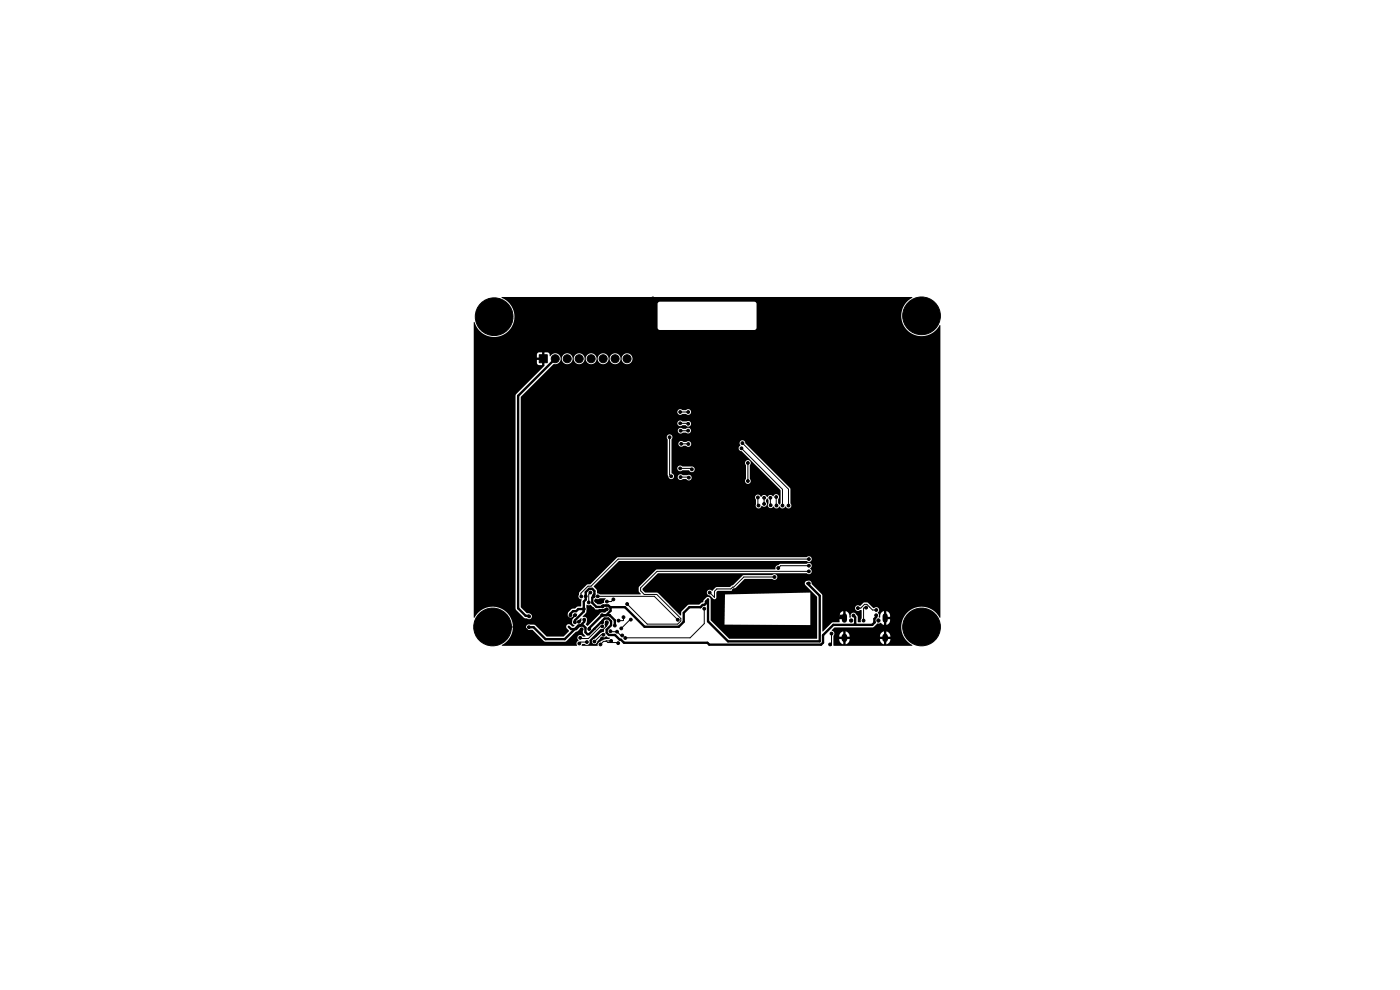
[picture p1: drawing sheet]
<svg xmlns="http://www.w3.org/2000/svg" width="297mm" height="210mm" viewBox="0 0 297 210" stroke-linecap="round" stroke-linejoin="round" font-family="sans-serif">
<g fill="#000" stroke="#000" stroke-width=".21">
<path d="M114.4 75.3h1.7v1.7h-1.7z"/>
<circle cx="104.8" cy="67.2" r="4"/>
<circle cx="117.8" cy="76.1" r=".85"/>
<circle cx="120.3" cy="76.1" r=".85"/>
<circle cx="122.9" cy="76.1" r=".85"/>
<circle cx="125.4" cy="76.1" r=".85"/>
<circle cx="128" cy="76.1" r=".85"/>
<circle cx="130.5" cy="76.1" r=".85"/>
<circle cx="133" cy="76.1" r=".85"/>
<circle cx="138.5" cy="63.3" r=".3"/>
<circle cx="195.5" cy="67" r="4"/>
<circle cx="142.1" cy="92.8" r=".3"/>
<circle cx="144.3" cy="99.4" r=".3"/>
<circle cx="144.3" cy="89.8" r=".3"/>
<circle cx="144.3" cy="87.4" r=".3"/>
<circle cx="144.4" cy="91.4" r=".3"/>
<circle cx="144.5" cy="94.1" r=".3"/>
<circle cx="146" cy="91.4" r=".3"/>
<circle cx="146" cy="89.9" r=".3"/>
<circle cx="146" cy="87.4" r=".3"/>
<circle cx="146" cy="94.2" r=".3"/>
<circle cx="146.8" cy="99.6" r=".3"/>
<circle cx="157.3" cy="95.1" r=".3"/>
<circle cx="157.5" cy="94" r=".3"/>
<circle cx="158.7" cy="98.2" r=".3"/>
<circle cx="142.4" cy="101" r=".3"/>
<circle cx="144.4" cy="101.2" r=".3"/>
<circle cx="146.1" cy="101.3" r=".3"/>
<circle cx="158.7" cy="102" r=".3"/>
<circle cx="160.8" cy="105.5" r=".3"/>
<circle cx="160.9" cy="107.2" r=".3"/>
<circle cx="162.1" cy="105.6" r=".3"/>
<circle cx="162.1" cy="106.9" r=".3"/>
<circle cx="163.4" cy="105.6" r=".3"/>
<circle cx="163.5" cy="107.2" r=".3"/>
<circle cx="164.7" cy="105.4" r=".3"/>
<circle cx="164.7" cy="107.2" r=".3"/>
<circle cx="166" cy="107.2" r=".3"/>
<circle cx="167.3" cy="107.2" r=".3"/>
<circle cx="171.6" cy="118.6" r=".3"/>
<circle cx="104.5" cy="133" r="4"/>
<circle cx="112.2" cy="133.1" r=".3"/>
<circle cx="112.2" cy="130.8" r=".3"/>
<circle cx="113.9" cy="135.5" r=".3"/>
<circle cx="115.1" cy="126" r=".3"/>
<circle cx="118.5" cy="126.3" r=".3"/>
<circle cx="119.1" cy="126.2" r=".3"/>
<circle cx="119.6" cy="127.5" r=".3"/>
<circle cx="121" cy="130.5" r=".3"/>
<circle cx="121.3" cy="127.5" r=".3"/>
<circle cx="121.9" cy="134.9" r=".3"/>
<circle cx="122" cy="132" r=".3"/>
<circle cx="122" cy="130.5" r=".3"/>
<circle cx="122.8" cy="131.9" r=".3"/>
<circle cx="122.9" cy="136.5" r=".3"/>
<circle cx="123.1" cy="135.3" r=".3"/>
<circle cx="123.3" cy="126.5" r=".3"/>
<circle cx="123.4" cy="133.5" r=".3"/>
<circle cx="123.8" cy="129.2" r=".3"/>
<circle cx="123.9" cy="131.5" r=".3"/>
<circle cx="124.3" cy="126.5" r=".3"/>
<circle cx="124.5" cy="136.2" r=".3"/>
<circle cx="124.9" cy="127.8" r=".3"/>
<circle cx="125" cy="133.4" r=".3"/>
<circle cx="125.2" cy="125.7" r=".3"/>
<circle cx="125.7" cy="130.9" r=".3"/>
<circle cx="125.8" cy="129.2" r=".3"/>
<circle cx="125.9" cy="126.5" r=".3"/>
<circle cx="126.1" cy="136.1" r=".3"/>
<circle cx="126.5" cy="127.5" r=".3"/>
<circle cx="126.5" cy="129.9" r=".3"/>
<circle cx="126.8" cy="126.5" r=".3"/>
<circle cx="127.4" cy="136.7" r=".3"/>
<circle cx="127.7" cy="127.6" r=".3"/>
<circle cx="127.7" cy="135.4" r=".3"/>
<circle cx="127.7" cy="130.5" r=".3"/>
<circle cx="127.8" cy="132.9" r=".3"/>
<circle cx="127.8" cy="132" r=".3"/>
<circle cx="127.8" cy="128.6" r=".3"/>
<circle cx="128" cy="134.6" r=".3"/>
<circle cx="128.7" cy="129.2" r=".3"/>
<circle cx="128.7" cy="132" r=".3"/>
<circle cx="128.8" cy="127.6" r=".3"/>
<circle cx="129.5" cy="133.9" r=".3"/>
<circle cx="129.7" cy="136" r=".3"/>
<circle cx="130.1" cy="127.1" r=".3"/>
<circle cx="130.4" cy="132.7" r=".3"/>
<circle cx="130.9" cy="134" r=".3"/>
<circle cx="131.1" cy="136.4" r=".3"/>
<circle cx="131.2" cy="131.7" r=".3"/>
<circle cx="131.8" cy="133.3" r=".3"/>
<circle cx="132" cy="134.8" r=".3"/>
<circle cx="132.3" cy="130.9" r=".3"/>
<circle cx="132.7" cy="135.3" r=".3"/>
<circle cx="133" cy="128.1" r=".3"/>
<circle cx="133.8" cy="131.4" r=".3"/>
<circle cx="143.8" cy="131.5" r=".3"/>
<circle cx="149.4" cy="129.1" r=".3"/>
<circle cx="150.6" cy="125.7" r=".3"/>
<circle cx="155.7" cy="125.2" r=".3"/>
<circle cx="158.1" cy="124.9" r=".3"/>
<circle cx="164.3" cy="122.4" r=".3"/>
<circle cx="165.1" cy="120.5" r=".3"/>
<circle cx="171.6" cy="123.8" r=".3"/>
<circle cx="171.6" cy="121.2" r=".3"/>
<circle cx="171.6" cy="120" r=".3"/>
<circle cx="176.1" cy="136.7" r=".3"/>
<circle cx="176.4" cy="134.4" r=".3"/>
<circle cx="177.6" cy="127.3" r=".3"/>
<circle cx="178.4" cy="130.8" r=".3"/>
<circle cx="180.6" cy="131.6" r=".35"/>
<circle cx="181.1" cy="130.6" r=".3"/>
<circle cx="182" cy="129" r=".3"/>
<circle cx="183.2" cy="131.6" r=".3"/>
<circle cx="183.7" cy="128.9" r=".3"/>
<circle cx="185.9" cy="130.5" r=".3"/>
<circle cx="185.9" cy="129.4" r=".3"/>
<circle cx="186.3" cy="131.6" r=".35"/>
<circle cx="195.5" cy="133" r="4"/>
</g>
<path d="M179.1 130.6v.9M187.8 130.6v.9" fill="none" stroke="#000" stroke-width="1.1"/>
<path d="M179.1 135v.6M187.8 135v.6" fill="none" stroke="#000" stroke-width="1.2"/>
<path d="M117.8 76.1l-7.9 7.9v45l1.6 1.6 .7 .2M119.1 126.2h.9l1.3 1.3M123 132.7l-.8 .8h-1l-.5-.5M123.9 129.2h-1.2l-.5 .5h-.6l-.6 .5v.3M123.9 131.5v.4l-.8 .8M126.1 133.4h.1M127.3 128.7h-.8l-.9-.8v-1.1l.5-.8v-.6l-.5-.5h-.6l-.7 .7v1.6l-.4 .4v2.1l-1.9 1.9v.4M127.8 128.7l.2-.2h1.1l.4 .4v.7l-.9 .9M130.4 132.7v-1.1l-1-1.1h-1.7l-2.7 2.7v.2M171.6 123.8h-.3l2.6 2.6v9.6h-19.5l-4.2-4.2v-4.6l-.4 .4v.4l-.4 .3h-.3l-.5 .5h-2.4l-1.1 1.2v1.9l-1.1 1.1h-7.3l-4.1-4.2h-3.2M181.1 130.6l.3 .3v1.4l-.2 .2M185.9 130.5v.4l-.4 .4 .1 .7-.6 .5h-8.2l-2.2 2.2v1.6l-.4 .4h-23.7l-.4-.3h-17.7l-1.9-1.7h-1.3l-.5-.5v-.6l.9-1v-.8l-.5-.6h-.8l-.5 .5v.3h-.3l-2.6 2.5h-.3l-.4-.4v-.9l-.5-.5h-1l-2.9 2.9h-4.1l-2.5-2.5h-1" fill="none" stroke="#000" stroke-width=".5"/>
<g fill="none" stroke="#000" stroke-width=".21">
<path d="M120.3 76v.1M142 92.8v7.9l.4 .3M144.3 99.4h2.3l.1 .1M144.3 87.4h1.7M144.3 89.8l1.7 .1M144.5 94.2h1.5M146 91.4h-1.6M146.7 99.5l.1 .1M157.3 95.1l8.7 8.7v3.5M157.5 94l9.8 9.8v3.5M158.7 98.2v3.8M144.4 101.2l1.7 .1"/>
<path d="M160.8 105.5v1.6l.1 .2M162.1 105.6l.1 1.4M163.4 105.6l.1 1.6M164.7 105.4v1.9M171.6 118.6h-40.5l-5.7 5.8h-.7l-1.5 1.5 .1 .6M104.8 132.7l-.3 .3h6.8l2.6 2.5M118.5 126.3l1.2 1.2h1.6M119.6 127.5v2.4l1.2 1.2h.6l.6-.6M123.4 133.5l-1.5 1.4M124.5 136.2h-1.3l-.3 .3M125.2 125.7l-.3 .3v1.8M125.8 129.2l-.1 1.7"/>
<path d="M126.5 127.5v.1h1.2M126.8 126.5h12l5 5M127.8 132.9h-.4l-2.6 2.6h-1.6l-.1-.2M128 134.6h-.4l-1.5 1.5M128.6 136h-.6l-.6 .7M128.6 136l.3 .3h2.1l.1 .1M128.6 136h1.1M128.7 132v.8l-2.3 2.3h-.2l-.7 .7v.6l.3 .4h.6l1.3-1.4M128.7 129.3h-1.6l-.6 .6M129.5 133.9l1.4 .1 .8 .8h.3M130.1 127.2l-.4 .4h-1M132.3 130.9l-.1 .8h-1"/>
<path d="M133.8 131.4h-.1l-1.9 1.9M149.4 129.1v3.2l-3 3h-13.7M158.1 124.9h-2.1l-.3 .3M164.3 122.4h-6.5l-2.2 2.2h-.2l-.3 .3h-3l-.5 .5v1.3l-1-1M171.6 120h-6l-.5 .5M171.6 121.2h-32.2l-3.5 3.5v.6l.8 .8h2.6l5.1 5.1v.5l-.6 .7h-6.5l-4.3-4.3M176.4 134.4v2.4l-.3 .1v-.2M177.6 127.3l.2 .2v2.6l.6 .7M182 129h.6l.8-.8h.5l1.2 1.2h.8M183.8 128.9l-.6 .1v2.6"/>
</g>
<path d="M100.5 68.3h.1a4.3 4.3 0 0 0 6.2 2.7 4.3 4.3 0 0 0 1.3-6.6h31.4v5.2l.3 .4h20.3l.4-.4v-5.2l-.4-.4h-20.2l-.4 .4h-31.4l-.6-.6-1.1-.7 87.1-.1 .1 .1a4.3 4.3 0 0 0-1.1 7 4.3 4.3 0 0 0 6.9-1.2v62.2a4.4 4.4 0 0 0-6.9-1.1 4.4 4.4 0 0 0 1.1 6.9l-16.8 .1v-2.1l2 .2v.5h-.8v.1a1.1 1.1 0 0 0 .9 1v-.9l.2 .1 .3-.1v.9a1.1 1.1 0 0 0 .8-1.1h-.8v-.5h.8v-.2h6.5v.2h.8v.5h-.8v.1a1.1 1.1 0 0 0 .8 1v-.9l.2 .1 .3-.1v.9a1.1 1.1 0 0 0 .9-1.1h-.8v-.5h.8v-.2a1.1 1.1 0 0 0-.9-1v.9l-.2-.1-.3 .1v-.9a1.1 1.1 0 0 0-.8 1h-6.5v-.2a1.1 1.1 0 0 0-.8-.8v.9l-.2-.1-.3 .1v-.9a1.1 1.1 0 0 0-.9 1l-1.2-.1a.67 .67 0 0 0-.4-1.1l.7-.6h8l1-.8 .8-.2 .6 .5v-.9l.2 .1 .3-.1v.9a1.07 1.07 0 0 0 .8-1.3h-.7v-.5h.7l-.2-.8-.6-.4v.9l-.2-.2-.3 .2v-.9a1.16 1.16 0 0 0-.8 1.4h-.3v-.7a.35 .35 0 0 1-.2-.4 .35 .35 0 0 1 .3-.3 .68 .68 0 0 0-.4-.7 .68 .68 0 0 0-.8 .1l-1.3-1.2h-.8l-.7 .7a.64 .64 0 0 0-.9 0 .64 .64 0 0 0 0 .9 .64 .64 0 0 0 .9 0l.3 .1v1.7l-.2 .8-.6-.1v-1l-.4-.5a.67 .67 0 0 0-.8-.3 .67 .67 0 0 0-.3 .9l-.3-.1a1.11 1.11 0 0 0-.8-1.3v.9l-.2-.2-.3 .2v-.9l-.4 .2-.4 .5v.5h.7v.5h-.7l-.1 .7-1.5 .1-2 1.9v-7.7l-2.3-2.4a.72 .72 0 0 0-.7-.7 .72 .72 0 0 0-.7 .8l2.5 2.6v8.9h-18.6l-3-3 20.2 .1v-6.9l-18.1 .4-.1 6.4h-2l-.9-.9-.1-4.6a.56 .56 0 0 0-.8-.3l-.7 .7a.41 .41 0 0 1-.5 .5l-.4 .4-2.4 .1-1.3 1.3-.2 .9-4.8-4.8-2.8-.2h13.2l.1 .5 .5 .2 .8 .8a.4 .4 0 0 0 .6-.4v-1.1l.2-.2 3-.1 .7-.4 2.1-2.1h5.8a.62 .62 0 0 0 .9 .1 .62 .62 0 0 0 0-1 .62 .62 0 0 0-.9 .1h-6.1l-2.2 2.1-.6 .4h-2.9l-1 .8a.61 .61 0 0 0-.6-.2 .61 .61 0 0 0-.4 .5h-13.2l-.5-.4v-.3l3.3-3.3h31.6a.63 .63 0 0 0 .9-.1 .63 .63 0 0 0-.2-.9 .63 .63 0 0 0 .2-1 .63 .63 0 0 0-1 0h-5.6l-.2 .2a.96 .96 0 0 0-.9 1h-25.1l-3.7 3.7-.1 .9 .5 .6-.1 .1h-8.6l-.6-.2-.1-.7-.6-.8 5.3-5.4h39.9a.61 .61 0 0 0 .8 0 .61 .61 0 0 0 0-.9 .61 .61 0 0 0-.9 .1h-40l-5.8 5.7-.8 .1-1.6 1.6-.1 .5a.68 .68 0 0 0 .6 1.1l-.1 1.4-.8 .1-.5 .4h-.7l-.8 .9a.64 .64 0 0 0 .2 1 .64 .64 0 0 0 .9-.6l.2-.2 .7 .1-1 1a.84 .84 0 0 0 .4 1.3l-.2 .3h-.3l-.4-.4a.56 .56 0 0 0-.7 .1 .56 .56 0 0 0-.1 .7l.5 .6-1.1 1.1h-3.6l-2.5-2.4-1-.1a.61 .61 0 0 0-.9 .6 .61 .61 0 0 0 .9 .5h.5l2.7 2.5h4.3l2.1-2.1 .5-.1 .6-.6 .4 .1 .1 .9 .5 .6-.5 .1a.66 .66 0 0 0-1-.1 .66 .66 0 0 0 0 1 .72 .72 0 0 0-.3 1.1h-15.9l-.1-.1a4.3 4.3 0 0 0 1.1-7 4.3 4.3 0 0 0-6.9 1.2l-.1-47.2h8.9v45.2l1.8 2 .6 .1a.64 .64 0 0 0 1-.3 .64 .64 0 0 0-.6-.8h-.5l-1.2-1.3v-36.1h30.9l.2 .5v7.5a.78 .78 0 0 0 .5 .7 .78 .78 0 0 0 .8 0l.1-.3h.8v.2a.64 .64 0 0 0 .4 .5 .64 .64 0 0 0 .7-.2h.7a.61 .61 0 0 0 .9 .2 .61 .61 0 0 0 .1-.8 .61 .61 0 0 0-.8-.2h-1a.6 .6 0 0 0-.6-.2 .6 .6 0 0 0-.4 .5h-.8l-.1-.4-.4-.3v-1.1h1.2v.1a.64 .64 0 0 0 .4 .5 .64 .64 0 0 0 .7-.1h1.4a.61 .61 0 0 0 .7 .3 .61 .61 0 0 0 .5-.7 .61 .61 0 0 0-.7-.4l-2-.1a.6 .6 0 0 0-.6-.1 .6 .6 0 0 0-.4 .5h-1.2v-1.2h15.6l.2 .6v2.9a.62 .62 0 0 0-.1 .9 .62 .62 0 0 0 .9 0 .62 .62 0 0 0 0-.9v-3a.6 .6 0 0 0-.2-.9 .6 .6 0 0 0-.8 .4h-15.6v-3.1h14.2l.1 .5 .6 .2 8.2 8.2v2.9l-.2 .2-.3-.3v-.8a.64 .64 0 0 0-.1-1 .64 .64 0 0 0-1 .4l-.1-.1a.73 .73 0 0 0-1.2 .3v-.1a.66 .66 0 0 0-.7-.4 .66 .66 0 0 0-.6 .4 .64 .64 0 0 0-.9-.4 .64 .64 0 0 0-.1 1v1a.64 .64 0 0 0 .4 .8 .64 .64 0 0 0 .8-.5 .63 .63 0 0 0 .9 0 .63 .63 0 0 0 0-.9v-.4l.3-.3 .2 .4v.7a.64 .64 0 0 0 .2 .9 .64 .64 0 0 0 .9-.3 .7 .7 0 0 0 .6 .5 .7 .7 0 0 0 .7-.4 .7 .7 0 0 0 .6 .4 .7 .7 0 0 0 .7-.5 .63 .63 0 0 0 .9 .4 .63 .63 0 0 0 .1-1l-.1-3.3-9.5-9.5a.63 .63 0 0 0-.9-.5 .63 .63 0 0 0-.1 1l-.4 .5h-14.2v-.9h1.4a.63 .63 0 0 0 .4 .6 .63 .63 0 0 0 .7-.1h.6a.61 .61 0 0 0 .8 0 .61 .61 0 0 0 .1-.9 .61 .61 0 0 0-.9 0h-.6a.6 .6 0 0 0-.7-.1 .6 .6 0 0 0-.4 .5h-1.4v-.9a.61 .61 0 0 0-.1-1 .61 .61 0 0 0-1 .5h-30.9v-1.4h33.3v.1a.64 .64 0 0 0 .4 .5 .64 .64 0 0 0 .7-.1h.7a.61 .61 0 0 0 .8-.1 .61 .61 0 0 0-.1-.9 .61 .61 0 0 0-.8 .2h-.7a.6 .6 0 0 0-.6-.2 .6 .6 0 0 0-.4 .5h-33.3v-1.6h33.2v.2a.64 .64 0 0 0 .4 .5 .64 .64 0 0 0 .7-.2h.7a.61 .61 0 0 0 .8 .2 .61 .61 0 0 0 .2-.9 .61 .61 0 0 0-.9-.1h-.9a.6 .6 0 0 0-.6-.2 .6 .6 0 0 0-.4 .5h-33.2v-2.4h33.2v.2a.64 .64 0 0 0 .4 .5 .64 .64 0 0 0 .7-.2h.8a.61 .61 0 0 0 .8 0 .61 .61 0 0 0 0-.9 .61 .61 0 0 0-.9 .1h-.8a.6 .6 0 0 0-.6-.2 .6 .6 0 0 0-.4 .5h-33.2v-3.1l7-7a1.17 1.17 0 0 0 1.4-1.2h.3v.2a1.15 1.15 0 0 0 1.2 1.1 1.15 1.15 0 0 0 1.1-1.3h.2v.2a1.15 1.15 0 0 0 1.3 1.1 1.15 1.15 0 0 0 1-1.3h.3v.2a1.15 1.15 0 0 0 1.2 1.1 1.15 1.15 0 0 0 1.1-1.3h.2v.2a1.15 1.15 0 0 0 1.2 1.1 1.15 1.15 0 0 0 1.1-1.3h.2v.2a1.15 1.15 0 0 0 1.3 1.1 1.15 1.15 0 0 0 1-1.3h.3v.2a1.15 1.15 0 0 0 1.7 .9 1.15 1.15 0 0 0 0-2 1.15 1.15 0 0 0-1.7 .9h-.3v-.2a1.15 1.15 0 0 0-1.2-.9 1.15 1.15 0 0 0-1.1 1.1h-.2v-.2a1.15 1.15 0 0 0-1.2-.9 1.15 1.15 0 0 0-1.1 1.1h-.2l-.1-.2a1.15 1.15 0 0 0-1.2-.9 1.15 1.15 0 0 0-1 1.1h-.3v-.2a1.15 1.15 0 0 0-1.2-.9 1.15 1.15 0 0 0-1.1 1.1h-.2v-.2a1.15 1.15 0 0 0-1.3-.9 1.15 1.15 0 0 0-1 1.1h-.3v-.2a1.21 1.21 0 0 0-1-.8 1.21 1.21 0 0 0-1.2 .6l-.1-.1a.57 .57 0 0 0-.5-.7h-.6v.9h-.5v-.9h-.7l-.3 .2-.1 .9h.9v.5h-.9l.1 .8 .3 .2 .7 .1v-1h.5v1.1l-6 6-.1 .3h-8.9zM122.6 131.8l.6-.7 .2 .1v.5l-.5 .4h-.3zM124.4 128.3h.9l1.1 1h1.5l.5-.3 .6 .1v.3l-.6 .5h-.4a.62 .62 0 0 0-.8 .4l-2.5 2.5-.4-.3a1.25 1.25 0 0 0-.1-1.6l-.6-.1 .8-.9zM123.5 136.6h.5a.67 .67 0 0 0 .9 .1 .67 .67 0 0 0 .2-.9l2.3-2.4h.7v.6l-.8 .3-1.1 1.2a.62 .62 0 0 0-.7 .6 .62 .62 0 0 0 .6 .6 .62 .62 0 0 0 .6-.7l.9-.9a.92 .92 0 0 0 1.1-.1l.7 .4-.2 .2-1.3 .1-.5 .4a.8 .8 0 0 0-.7 .9h-3.2zM126.2 127h2.3l-.3 .4-.1 .5-.7 .3h-.7l-.5-.5zM128.4 131.8h.4l.3 .2v.4l-.6 .6-.3-.6z" fill="#000"/>
</svg>
